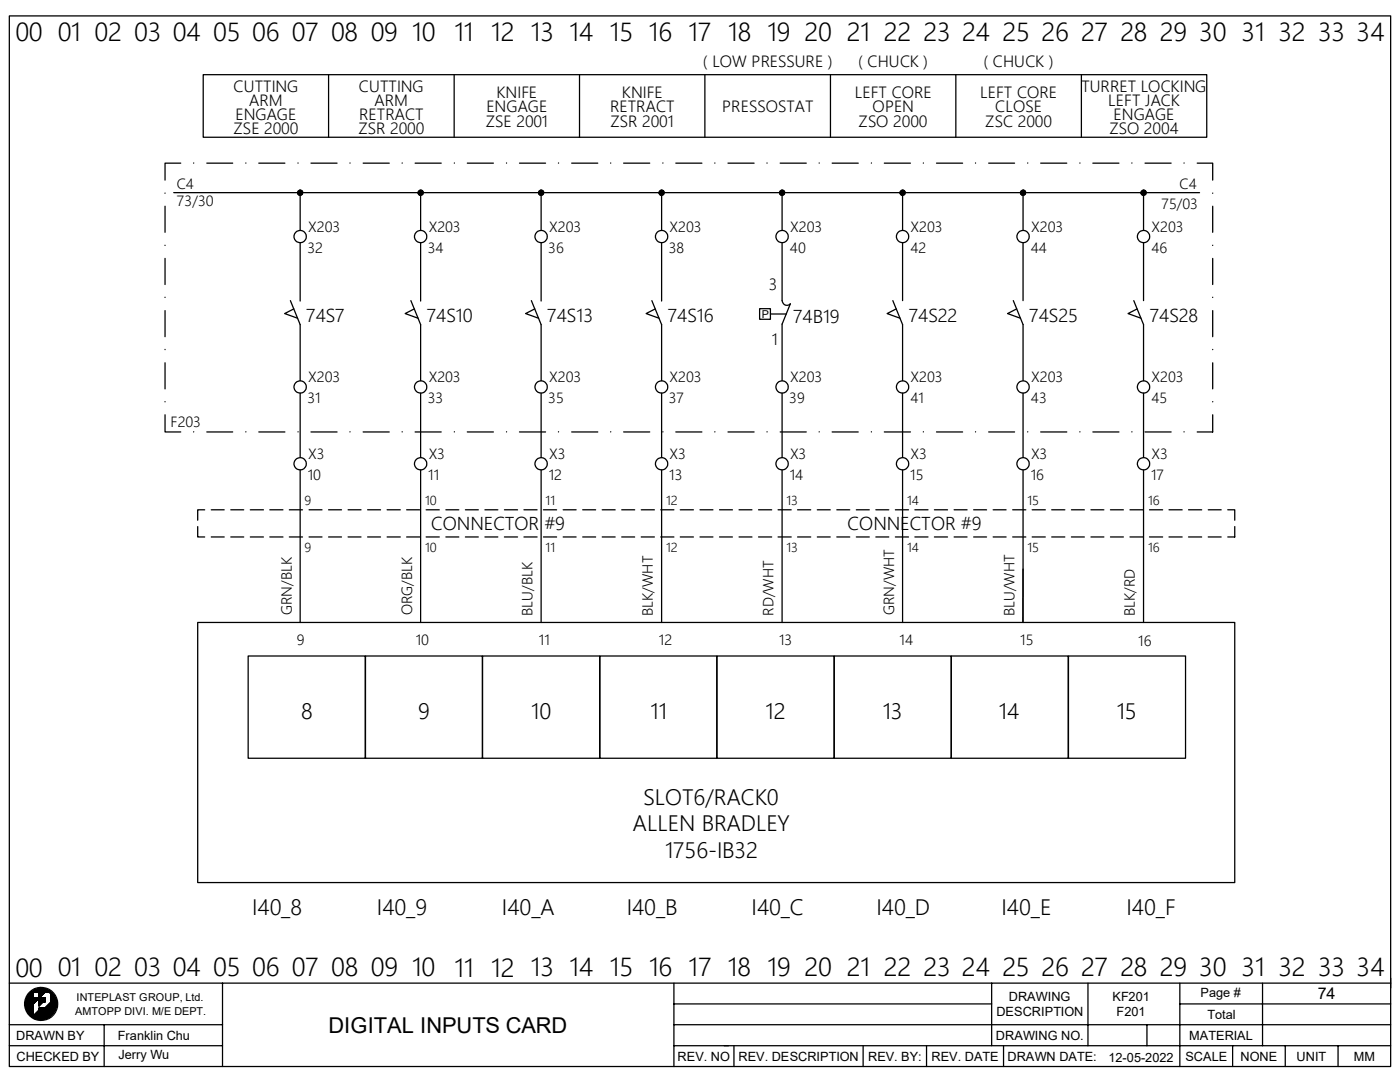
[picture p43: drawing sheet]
<svg xmlns="http://www.w3.org/2000/svg" width="279mm" height="216mm" viewBox="0 0 279 216" stroke-linecap="round" stroke-linejoin="round" font-family="sans-serif">
<defs><g id="words">
<g font-size="5.1">
<text x="3.1" y="8.2">00</text>
<text x="11.5" y="8.2">01 02 03 04 05 06 07 08 09</text>
<text x="82.3" y="8.3">10</text>
<text x="90.7" y="8.3">11</text>
<text x="98.1" y="8.3">12</text>
<text x="106" y="8.2">13</text>
<text x="113.6" y="8.3">14</text>
<text x="121.7" y="8.2">15 16</text>
<text x="137.4" y="8.3">17</text>
<text x="145.3" y="8.2">18 19 20</text>
<text x="169" y="8.3">21</text>
<text x="176.4" y="8.2">22 23 24 25 26 27 28 29 30 31 32 33 34</text>
<text x="3.1" y="194.9">00</text>
<text x="11.5" y="194.8">01 02 03 04</text>
<text x="42.5" y="194.8">05 06 07 08 09 10</text>
<text x="90.7" y="194.9">11 12</text>
<text x="106" y="194.8">13</text>
<text x="113.6" y="194.8">14 15 16 17 18 19</text>
<text x="160.6" y="194.8">20</text>
<text x="169" y="194.8">21 22</text>
<text x="184.3" y="194.8">23</text>
<text x="192" y="194.8">24</text>
<text x="200.1" y="194.8">25 26</text>
<text x="215.8" y="194.8">27</text>
<text x="223.6" y="194.8">28 29 30</text>
<text x="247.8" y="194.8">31</text>
<text x="255.1" y="194.8">32 33 34</text>
</g>
<g font-size="4.4">
<text x="60.1" y="143.4">8</text>
<text x="83.4" y="143.4">9</text>
<text x="106" y="143.5">10</text>
<text x="129.9" y="143.5">11</text>
<text x="152.8" y="143.5">12</text>
<text x="176.2" y="143.5">13</text>
<text x="199.4" y="143.5">14</text>
<text x="222.9" y="143.5">15</text>
<text x="128.4" y="160.7">SLOT6/RACK0</text>
<text x="126.3" y="165.9">ALLEN BRADLEY</text>
<text x="132.7" y="171.2">1756-IB32</text>
<text x="50.3" y="182.5">I40_8</text>
<text x="75.2" y="182.5">I40_9</text>
<text x="100.2" y="182.5">I40_A</text>
<text x="125.1" y="182.5">I40_B</text>
<text x="150" y="182.5">I40_C</text>
<text x="174.9" y="182.5">I40_D</text>
<text x="199.9" y="182.5">I40_E</text>
<text x="224.8" y="182.5">I40_F</text>
<text x="65.5" y="206">DIGITAL INPUTS CARD</text>
</g>
<g font-size="3.6">
<text x="61.1" y="64.2">74S7</text>
<text x="85.2" y="64.2">74S10</text>
<text x="109.2" y="64.2">74S13</text>
<text x="133.3" y="64.2">74S16</text>
<text x="158.3" y="64.4">74B19</text>
<text x="181.4" y="64.2">74S22</text>
<text x="205.4" y="64.2">74S25</text>
<text x="229.4" y="64.2">74S28</text>
<text x="86.1" y="105.7">CONNECTOR #9</text>
<text x="169.2" y="105.7">CONNECTOR #9</text>
</g>
<g font-size="3.2">
<text x="140.3" y="13.3">( LOW PRESSURE )</text>
<text x="171.3" y="13.3">( CHUCK )</text>
<text x="196.3" y="13.3">( CHUCK )</text>
<text x="46.6" y="18.3">CUTTING</text>
<text x="47" y="23.9">ENGAGE</text>
<text x="49.7" y="21.1">ARM</text>
<text x="71.6" y="18.3">CUTTING</text>
<text x="71.7" y="23.9">RETRACT</text>
<text x="74.7" y="21.1">ARM</text>
<text x="97.1" y="22.4">ENGAGE</text>
<text x="99.1" y="19.6">KNIFE</text>
<text x="121.8" y="22.4">RETRACT</text>
<text x="124.1" y="19.6">KNIFE</text>
<text x="144.1" y="22.4">PRESSOSTAT</text>
<text x="170.6" y="19.6">LEFT CORE</text>
<text x="174.1" y="22.4">OPEN</text>
<text x="195.6" y="19.6">LEFT CORE</text>
<text x="198.6" y="22.4">CLOSE</text>
<text x="215.8" y="18.3">TURRET LOCKING</text>
<text x="221.2" y="21.1">LEFT JACK</text>
<text x="222.2" y="23.9">ENGAGE</text>
<text x="46.6" y="26.7">ZSE 2000</text>
<text x="71.5" y="26.7">ZSR 2000</text>
<text x="96.9" y="25.3">ZSE 2001</text>
<text x="121.8" y="25.3">ZSR 2001</text>
<text x="171.4" y="25.3">ZSO 2000</text>
<text x="196.6" y="25.3">ZSC 2000</text>
<text x="221.4" y="26.7">ZSO 2004</text>
<text x="153.4" y="57.8">3</text>
<text x="154" y="68.8">1</text>
<text x="263" y="199.4">74</text>
</g>
<g font-size="2.9">
<text x="35.3" y="37.8">C4</text>
<text x="35.3" y="41.1">73/30</text>
<text x="231.8" y="41.7">75/03</text>
<text x="235.4" y="37.8">C4</text>
<text x="61.5" y="46.3">X203</text>
<text x="85.6" y="46.3">X203</text>
<text x="109.6" y="46.3">X203</text>
<text x="133.6" y="46.3">X203</text>
<text x="157.7" y="46.3">X203</text>
<text x="181.7" y="46.3">X203</text>
<text x="205.8" y="46.3">X203</text>
<text x="229.8" y="46.3">X203</text>
<text x="61.3" y="50.5">32</text>
<text x="85.4" y="50.5">34</text>
<text x="109.4" y="50.5">36</text>
<text x="133.5" y="50.5">38</text>
<text x="157.6" y="50.5">40</text>
<text x="181.7" y="50.5">42</text>
<text x="205.7" y="50.4">44</text>
<text x="229.8" y="50.5">46</text>
<text x="61.5" y="76.3">X203</text>
<text x="85.6" y="76.3">X203</text>
<text x="109.6" y="76.3">X203</text>
<text x="133.6" y="76.3">X203</text>
<text x="157.7" y="76.3">X203</text>
<text x="181.7" y="76.3">X203</text>
<text x="205.8" y="76.3">X203</text>
<text x="229.8" y="76.3">X203</text>
<text x="61.3" y="80.5">31</text>
<text x="85.4" y="80.4">33</text>
<text x="109.4" y="80.4">35</text>
<text x="133.5" y="80.4">37</text>
<text x="157.5" y="80.4">39</text>
<text x="181.7" y="80.5">41</text>
<text x="205.7" y="80.4">43</text>
<text x="229.8" y="80.4">45</text>
<text x="34" y="85.2">F203</text>
<text x="61.4" y="95.8">10</text>
<text x="61.5" y="91.6">X3</text>
<text x="85.5" y="95.8">11</text>
<text x="85.6" y="91.6">X3</text>
<text x="109.5" y="95.8">12</text>
<text x="109.6" y="91.6">X3</text>
<text x="133.6" y="95.8">13</text>
<text x="133.6" y="91.6">X3</text>
<text x="157.6" y="95.8">14</text>
<text x="157.7" y="91.6">X3</text>
<text x="181.7" y="95.8">15</text>
<text x="181.7" y="91.6">X3</text>
<text x="205.7" y="95.8">16</text>
<text x="205.8" y="91.6">X3</text>
<text x="229.7" y="95.8">17</text>
<text x="229.8" y="91.6">X3</text>
<text x="58.2" y="122.8" transform="rotate(-90 58.2 122.8)">GRN/BLK</text>
<text x="82.3" y="122.8" transform="rotate(-90 82.3 122.8)">ORG/BLK</text>
<text x="106.3" y="122.9" transform="rotate(-90 106.3 122.9)">BLU/BLK</text>
<text x="130.3" y="122.9" transform="rotate(-90 130.3 122.9)">BLK/WHT</text>
<text x="154.3" y="122.9" transform="rotate(-90 154.3 122.9)">RD/WHT</text>
<text x="178.4" y="122.8" transform="rotate(-90 178.4 122.8)">GRN/WHT</text>
<text x="202.4" y="122.9" transform="rotate(-90 202.4 122.9)">BLU/WHT</text>
<text x="226.5" y="122.9" transform="rotate(-90 226.5 122.9)">BLK/RD</text>
<text x="59.2" y="128.7">9</text>
<text x="83" y="128.8">10</text>
<text x="107.6" y="128.7">11</text>
<text x="131.5" y="128.7">12</text>
<text x="155.5" y="128.7">13</text>
<text x="179.5" y="128.8">14</text>
<text x="203.6" y="128.7">15</text>
<text x="227.2" y="128.8">16</text>
</g>
<g font-size="2.5">
<text x="60.8" y="100.7">9</text>
<text x="84.8" y="100.7">10</text>
<text x="108.9" y="100.7">11</text>
<text x="132.9" y="100.7">12</text>
<text x="157" y="100.7">13</text>
<text x="181" y="100.7">14</text>
<text x="205.1" y="100.7">15</text>
<text x="229.1" y="100.7">16</text>
<text x="60.8" y="110.1">9</text>
<text x="84.8" y="110.1">10</text>
<text x="108.9" y="110.1">11</text>
<text x="132.9" y="110.1">12</text>
<text x="157" y="110.1">13</text>
<text x="181" y="110.1">14</text>
<text x="205.1" y="110.1">15</text>
<text x="229.1" y="110.1">16</text>
<text x="198.8" y="202.8">DESCRIPTION</text>
<text x="201.3" y="199.7">DRAWING</text>
<text x="222" y="199.7">KF201</text>
<text x="222.8" y="202.7">F201</text>
<text x="239.6" y="198.9">Page #</text>
<text x="241" y="203.3">Total</text>
<text x="3.2" y="207.5">DRAWN BY</text>
<text x="23.5" y="207.5">Franklin Chu</text>
<text x="198.8" y="207.5">DRAWING NO.</text>
<text x="237.3" y="207.5">MATERIAL</text>
<text x="3.3" y="211.6">CHECKED BY</text>
<text x="23.6" y="211.4">Jerry Wu</text>
<text x="135.2" y="211.6">REV. NO REV. DESCRIPTION</text>
<text x="173.2" y="211.6">REV. BY:</text>
<text x="185.9" y="211.6">REV. DATE</text>
<text x="201.1" y="211.6">DRAWN DATE:</text>
<text x="221.2" y="211.9">12-05-2022</text>
<text x="236.6" y="211.6">SCALE</text>
<text x="247.6" y="211.6">NONE</text>
<text x="258.7" y="211.6">UNIT</text>
<text x="270.2" y="211.6">MM</text>
</g>
<g font-size="2.2">
<text x="152.1" y="63.5">P</text>
<text x="15" y="202.4">AMTOPP DIVI. M/E DEPT.</text>
<text x="15.3" y="199.8">INTEPLAST GROUP, Ltd.</text>
</g>
</g></defs>
<g fill="none" stroke="#000" stroke-width=".25">
<path d="M1.9 3.2h275.6v209.6h-275.6zM40.6 14.9h200.2v12.5h-200.2zM65.6 14.9v12.5M90.6 14.9v12.5M115.7 14.9v12.5M140.7 14.9v12.5M165.7 14.9v12.5M190.8 14.9v12.5M215.8 14.9v12.5M32.9 38.5v.1M34.7 38.4h204.7M36.1 32.6h-3.2v3.3"/>
<path d="M38.7 32.5v.1M41.3 32.6h5.1M49.1 32.5v.1M51.6 32.6h5.3M59.5 32.5v.1M59.8 37.9l-.4 .5M59.9 38.4v7.5M60 37.9l-.6 .7M60.2 38l-.8 .7M60.2 38.1l-.7 .7M60.3 38.2l-.7 .7M60.4 38.7l-.2 .2"/>
<path d="M60.4 38.3l-.7 .6M60.4 38.4l-.5 .6M62.1 32.6h5.2M69.9 32.5v.1M72.5 32.6h5.2M80.3 32.5v.1M82.8 32.6h5.3M83.9 37.9l-.5 .5M83.9 38.4v7.5M84.1 37.9l-.7 .7M84.2 38l-.7 .7M84.3 38.1l-.7 .7"/>
<path d="M84.4 38.2l-.7 .7M84.4 38.7l-.2 .2M84.5 38.3l-.7 .6M84.5 38.4l-.6 .6M90.7 32.5v.1M93.3 32.6h5.2M101.1 32.5v.1M103.7 32.6h5.2M107.9 37.9l-.4 .5M108 38.4v7.5M108.1 37.9l-.6 .7M108.2 38l-.7 .7"/>
<path d="M108.3 38.1l-.7 .7M108.4 38.2l-.7 .7M108.5 38.7l-.3 .2M108.5 38.3l-.7 .6M108.5 38.4l-.5 .6M111.5 32.5v.1M114.1 32.6h5.2M121.9 32.5v.1M124.5 32.6h5.2M132 37.9l-.5 .5M132 38.4v7.5M132.1 37.9l-.6 .7"/>
<path d="M132.3 32.5v.1M132.3 38l-.7 .7M132.4 38.1l-.7 .7M132.5 38.2l-.8 .7M132.5 38.7l-.2 .2M132.5 38.3l-.6 .6M132.5 38.4l-.5 .6M134.9 32.6h5.2M142.7 32.5v.1M145.3 32.6h5.2M153.1 32.5v.1M155.7 32.6h5.2"/>
<path d="M156 37.9l-.4 .5M156.1 38.4v7.5M156.2 37.9l-.6 .7M156.3 38l-.7 .7M156.4 38.1l-.7 .7M156.5 38.2l-.7 .7M156.5 38.7l-.2 .2M156.6 38.3l-.7 .6M156.6 38.4l-.5 .6M163.5 32.5v.1M166.1 32.6h5.2M173.9 32.5v.1"/>
<path d="M176.5 32.6h5.2M180.1 37.9l-.5 .5M180.1 38.4v7.5M180.3 37.9l-.7 .7M180.4 38l-.7 .7M180.5 38.1l-.8 .7M180.6 38.2l-.8 .7M180.6 38.7l-.2 .2M180.6 38.3l-.6 .6M180.6 38.4l-.5 .6M184.3 32.5v.1M186.9 32.6h5.2"/>
<path d="M194.7 32.5v.1M197.3 32.6h5.2M204.1 37.9l-.4 .5M204.2 38.4v7.5M204.3 37.9l-.6 .7M204.4 38l-.7 .7M204.5 38.1l-.7 .7M204.6 38.2l-.7 .7M204.6 38.7l-.2 .2M204.7 38.3l-.7 .6M204.7 38.4l-.5 .6M205.1 32.5v.1"/>
<path d="M207.7 32.6h5.2M215.5 32.5v.1M218.1 32.6h5.2M225.9 32.5v.1M228.2 37.9l-.5 .5M228.2 38.4v7.5M228.3 37.9l-.6 .7M228.5 38l-.7 .7M228.5 32.6h5.2M228.6 38.1l-.8 .7M228.6 38.2l-.7 .7M228.7 38.7l-.2 .2"/>
<path d="M228.7 38.3l-.7 .6M228.7 38.4l-.5 .6M236.3 32.5v.1M238.9 32.6h3.1v3.3M242 38.5v.1M32.9 41.1v5.3M32.9 48.9v.1M32.9 51.6v5.2M32.9 59.3v.1M58 60l1.9 4.8v11.1M59.9 48.4v11.7M82 60l1.9 4.8v11.1"/>
<path d="M83.9 48.4v11.7M106 60l2 4.8v11.1M108 48.4v11.7M130.1 60l1.9 4.8v11.1M132 48.4v11.7M156.1 48.4v11.6a.95 .95 0 0 0 .6 .9 .95 .95 0 0 0 1-.3l-1.6 4.1v11.2M178.2 60l1.9 4.8v11.1M180.1 48.4v11.6M202.2 60l2 4.8v11.1M204.2 48.4v11.6M226.3 60l1.9 4.8v11.1M228.2 48.4v11.6"/>
<path d="M242 41.1v5.3M242 48.9v.1M242 51.6v5.2M242 59.3v.1M32.9 62v5.2M32.9 69.7v.1M32.9 72.4v5.2M58.6 61.6l-1.8 1 2.6 .9M59.9 78.4v12.9M82.7 61.6l-1.8 1 2.5 .9M83.9 78.4v12.9M106.7 61.6l-1.8 1 2.6 .9"/>
<path d="M108 78.4v12.9M130.8 61.6l-1.9 1 2.6 .9M132 78.4v12.9M151.6 61.6h2.2v2.1h-2.2zM153.8 62.7h3.1M156.1 78.4v12.9M178.9 61.6l-1.9 1 2.6 .9M180.1 78.4v12.9M202.9 61.6l-1.8 1 2.6 .9M204.2 78.4v12.9M226.9 61.6l-1.8 1 2.6 .9M228.2 78.4v12.9"/>
<path d="M242 62v5.2M242 69.7v.1M242 72.4v5.2M32.9 82.8v3.4h3.2M32.9 80.1v.1M38.7 86.1v.1M41.3 86.2h5.1M49.1 86.1v.1M51.6 86.2h5.3M59.5 86.1v.1M59.9 93.8v30.4M62.1 86.2h5.2"/>
<path d="M69.9 86.1v.1M72.5 86.2h5.2M80.3 86.1v.1M82.8 86.2h5.3M83.9 93.8v30.4M90.7 86.1v.1M93.3 86.2h5.2M101.1 86.1v.1M103.7 86.2h5.2M108 93.8v30.4M111.5 86.1v.1M114.1 86.2h5.2"/>
<path d="M121.9 86.1v.1M124.5 86.2h5.2M132 93.8v30.4M132.3 86.1v.1M134.9 86.2h5.2M142.7 86.1v.1M145.3 86.2h5.2M153.1 86.1v.1M155.7 86.2h5.2M156.1 93.8v30.4M163.5 86.1v.1M166.1 86.2h5.2"/>
<path d="M173.9 86.1v.1M176.5 86.2h5.2M180.1 93.8v30.4M184.3 86.1v.1M186.9 86.2h5.2M194.7 86.1v.1M197.3 86.2h5.2M204.2 93.8v30.4M205.1 86.1v.1M207.7 86.2h5.2M215.5 86.1v.1M218.1 86.2h5.2"/>
<path d="M225.9 86.1v.1M228.2 93.8v30.4M228.5 86.2h5.2M236.3 86.1v.1M242 80.1v.1M242 82.8v3.4h-3.1M39.5 105.1v2h1.4M40.9 101.7h-1.4v2.1M42.2 101.7h2.5M42.2 107.1h2.5M46.1 101.7h2.5M46.1 107.1h2.5"/>
<path d="M50 101.7h2.6M50 107.1h2.6M53.8 101.7h2.7M53.8 107.1h2.7M57.7 101.7h2.7M57.7 107.1h2.7M61.7 101.7h2.6M61.7 107.1h2.6M65.6 101.7h2.6M65.6 107.1h2.6M69.5 101.7h2.6M69.5 107.1h2.6"/>
<path d="M73.4 101.7h2.5M73.4 107.1h2.5M77.3 101.7h2.6M77.3 107.1h2.6M81.2 101.7h2.6M81.2 107.1h2.6M85 101.7h2.7M85 107.1h2.7M89 101.7h2.6M89 107.1h2.6M92.9 101.7h2.6M92.9 107.1h2.6"/>
<path d="M96.8 101.7h2.6M96.8 107.1h2.6M100.7 101.7h2.6M100.7 107.1h2.6M104.6 101.7h2.6M104.6 107.1h2.6M108.5 101.7h2.6M108.5 107.1h2.6M112.4 101.7h2.6M112.4 107.1h2.6M116.3 101.7h2.6M116.3 107.1h2.6"/>
<path d="M120.2 101.7h2.6M120.2 107.1h2.6M124.1 101.7h2.6M124.1 107.1h2.6M128 101.7h2.6M128 107.1h2.6M131.9 101.7h2.6M131.9 107.1h2.6M135.8 101.7h2.6M135.8 107.1h2.6M139.7 101.7h2.6M139.7 107.1h2.6"/>
<path d="M143.6 101.7h2.6M143.6 107.1h2.6M147.5 101.7h2.6M147.5 107.1h2.6M151.4 101.7h2.6M151.4 107.1h2.6M155.3 101.7h2.6M155.3 107.1h2.6M159.2 101.7h2.6M159.2 107.1h2.6M163.1 101.7h2.6M163.1 107.1h2.6"/>
<path d="M167 101.7h2.6M167 107.1h2.6M170.9 101.7h2.6M170.9 107.1h2.6M174.8 101.7h2.6M174.8 107.1h2.6M178.7 101.7h2.6M178.7 107.1h2.6M182.6 101.7h2.6M182.6 107.1h2.6M186.5 101.7h2.6M186.5 107.1h2.6"/>
<path d="M190.4 101.7h2.6M190.4 107.1h2.6M194.3 101.7h2.6M194.3 107.1h2.6M198.2 101.7h2.6M198.2 107.1h2.6M202.1 101.7h2.6M202.1 107.1h2.6M204.2 113.5l-.1 10.7M206 101.7h2.6M206 107.1h2.6M209.9 101.7h2.6"/>
<path d="M209.9 107.1h2.6M213.8 101.7h2.6M213.8 107.1h2.6M217.7 101.7h2.6M217.7 107.1h2.6M221.6 101.7h2.6M221.6 107.1h2.6M225.5 101.7h2.6M225.5 107.1h2.6M229.4 101.7h2.6M229.4 107.1h2.6M233.3 101.7h2.6"/>
<path d="M233.3 107.1h2.6M237.2 101.7h2.6M237.2 107.1h2.6M241.1 101.7h2.6M241.1 107.1h2.6M245 101.7h1.4v2.1M246.4 105.1v2h-1.4M39.5 124.2h206.9v51.9h-206.9zM49.5 130.9h23.4v20.4h-23.4zM72.9 130.9h23.4v20.4h-23.4zM96.3 130.9h23.4v20.4h-23.4zM119.7 130.9h23.3v20.4h-23.3z"/>
<path d="M143.1 130.9h23.4v20.4h-23.4zM166.5 130.9h23.3v20.4h-23.3zM189.9 130.9h23.3v20.4h-23.3zM213.2 130.9h23.4v20.4h-23.4zM1.9 196.2h275.6M6.2 198l-.4 .4M6.5 197.8l-.9 .8M6.6 198.1l-1.4 1.4M6.6 198.2l-1.4 1.4M6.6 198.2l-1.4 1.5M6.6 198.3l-1.4 1.5M6.6 198.3l-1.4 1.6"/>
<path d="M6.6 198.4l-1.4 1.5M6.6 198.6l-1.5 1.6M6.6 198.7l-1.5 1.5M6.6 198.8l-1.5 1.5M6.6 198.8l-1.5 1.6M6.6 198.9l-1.5 1.5 1.5-1.4M6.6 199l-1.5 1.6M6.6 199.1l-1.5 1.5M6.6 199.2l-1.5 1.5M6.7 197.7l-1.2 1.1M6.8 199.2l-1.6 1.6M6.8 197.6l-1.3 1.4"/>
<path d="M6.9 199.2l-1.7 1.7M6.9 197.5l-1.5 1.6M7 199.2l-1.8 1.8M7.1 197.5l-1.8 1.7M7.1 199.2l-1.9 1.9M7.2 197.4l-1.9 1.9M7.2 198l.8-.7-.8 .7M7.2 199.2l-2 1.9M7.2 199.2l-2 2M7.3 197.4l-2.1 2M7.3 199.2l-2.1 2.1M7.4 197.4l-.7 .6"/>
<path d="M7.4 199.2l-2.1 2.1 2.2-2.1M7.5 197.4l-.7 .6M7.5 197.3l-.6 .7M7.5 199.2l-2.2 2.2M7.6 199.2l-2.3 2.3M7.6 197.3l-.7 .7M7.7 197.3l-.7 .7M7.8 199.1l1.6-1.6-4.1 4M7.8 197.3l-.7 .7M7.8 198.6l1.3-1.2-1.3 1.3M7.8 197.8v1.3h-1.3M7.9 197.3l-.8 .7"/>
<path d="M7.9 199.1v.1M8 199.2l-.2 .1M8 199.1l-.2 .2M8.1 197.3l-.8 .7M8.1 199.1l-.3 .3 .3-.2M8.2 197.2l-.8 .8M8.2 199.1l-.4 .4M8.2 197.2l-.7 .8M8.2 199.2l-.4 .4M8.3 197.3l-.8 .7M8.3 199.1l-.5 .5 .5-.4M8.4 197.3l-.8 .7"/>
<path d="M8.4 199.1l-.6 .6M8.4 197.3l-.7 .7M8.4 199.2l-.6 .6M8.5 197.3l-.8 .7M8.5 199.1l-.7 .8M8.6 199.2l-.8 .7M8.6 199.1l-.8 .8M8.6 197.3l-.8 .8M8.6 199.2l-.8 .8M8.7 197.3l-.9 .9M8.7 199.1l-.9 1M8.8 199.1l-1 1 1-.9"/>
<path d="M8.8 197.3l-1 1M8.9 199.1l-1.1 1.1M8.9 197.3l-1.1 1.1M8.9 199.1l-1.1 1.1 1.1-1M8.9 197.4l-1.1 1.1 1.2-1.1M9 199.4l-1.2 1.2M9 199.5l-1.2 1.2M9 199.7l-.3 .2M9 199.9h-.2M9 199.1l-1.2 1.2 1.2-1.1M9 199.1l-1.2 1.3 1.2-1.2M9 199.2l-1.2 1.2 1.2-1.1"/>
<path d="M9 199.3l-1.2 1.2 1.2-1.1M9 199.3l-1.2 1.3M9 199.4l-1.2 1.3M9 199.5l-.4 .4M9 199.7l-.2 .2 .2-.3-.3 .3M9 199.8v.1M9 199.1h-1.2v1.6l.8-.8M9 199.1v.8h-.4M9.1 197.4l-1.3 1.4M9.3 197.4l-1.5 1.5M9.3 197.4l-1.5 1.6M9.4 197.5l-4 4.1 2.3-2.4"/>
<path d="M9.5 197.5l-.5 .5M9.6 197.6l-.5 .4M9.7 198l.2-.2-.2 .2M9.7 197.6l-.5 .4M9.7 197.7l-.4 .3M9.7 197.7l-.3 .3M9.8 197.7l-.4 .3M9.8 197.7l-.3 .3M9.8 198l.2-.1-.1 .1M9.9 197.9l.3 .3M9.9 197.7l-.3 .3M10 197.8l-.2 .2"/>
<path d="M10 198.1l.2-.1-.2 .2M10.1 197.9l-.2 .2 .2-.1M10.1 199.9l.9-.8-4.1 4.1M10.2 198l-.1 .2 .2-.1M10.3 198.2v1.7l-1.3 1.3h-1.2v.4l-1.3 1.2M10.3 198.1l-.2 .2M10.3 198.1l-.2 .3M10.4 198.2l-.3 .2M10.4 198.2l-.3 .4M10.5 198.3l-.4 .4M10.5 198.3l-.4 .5M10.6 198.4l-.5 .4"/>
<path d="M10.6 198.4l-.5 .5M10.6 198.5l-.5 .5M10.7 198.5l-.6 .6 .6-.6M10.7 198.6l-.6 .6M10.8 198.6l-.7 .6M10.8 198.7l-.7 .6M10.8 198.7l-.7 .7M10.8 198.8l-.7 .7M10.9 198.8l-.8 .8M10.9 198.9l-.8 .7M10.9 198.9l-.8 .8M11 199l-.9 .8"/>
<path d="M11 199l-.9 .9M11 199.1l-4 4.1M11 199.2l-3.9 4M11.1 199.3l-3.9 3.9M11.1 199.4l-3.9 3.8M11.1 199.4l-3.8 3.9M11.1 199.5l-3.7 3.8 3.8-3.7M11.2 199.7l-3.6 3.6M11.2 199.8l-3.6 3.6M11.2 199.8l-3.5 3.6M11.2 199.9l-3.5 3.5M11.3 199.9l-3.5 3.5"/>
<path d="M44.4 196.2v8.3M134.5 196.2v16.6M197.9 196.2v12.5M217.1 196.2v12.5M235.5 196.2v16.6M252 196.2v12.5M277.5 195.2v1.9M1.9 204.5h42.5M1.9 208.7h42.5M5.1 200l1.5-1.5-1.5 1.6M6.6 200.4l-1.2 1.3M6.6 200.5l-1.1 1.3"/>
<path d="M6.6 200.7l-1.1 1.1M6.6 200.7l-1.1 1.2M6.6 200.9l-1 1.1M6.6 201l-1 1M6.6 201.1l-.9 1M6.6 201.2l-.9 .9 .9-.8M6.6 201.3l-.8 .9M6.6 201.4l-.8 .9M6.6 201.6l-.7 .8M6.6 201.7l-.7 .7M6.6 201.9l-.6 .6M6.6 202l-.5 .6"/>
<path d="M6.6 202.1l-.5 .5M6.6 200.4l-1.2 1.2M6.6 201.5l-.8 .8M6.6 201.8l-.6 .6M6.6 201.8l-.6 .7M6.6 201.9l-.5 .7M6.6 202.1l-.4 .5M6.6 202.2l-.4 .5 .4-.4M6.6 202.4l-.3 .3M6.6 202.4l-.3 .4M6.6 202.6l-.2 .2M7.5 203.3l3.7-3.7-3.7 3.7"/>
<path d="M7.8 201.1h.1M7.9 201.1l-.1 .1M8 201.1l-.2 .2M8.2 201.1l-.4 .4M8.3 201.1l-1.9 1.8M8.3 201.1l-1.8 1.8M8.4 201.1l-1.8 1.8 1.9-1.8M8.6 201.1l-2 1.9M8.7 201.1l-2 1.9M8.7 201.1l-1.9 2M8.8 201.1l-2 2M8.9 201.1l-2 2"/>
<path d="M10.7 202.1l-.7 .7M10.8 201.9l-1 1M10.9 201.8l-1.2 1.2M11 201.6l-1.5 1.5M11 201.5l-1.6 1.7M11.1 201.3l-1.9 1.9M11.1 201.4l-1.8 1.8M11.1 201.2l-2 2.1M11.2 201l-2.3 2.3M11.2 201.1l-2.2 2.2M11.2 200.8l-2.6 2.6M11.2 200.8l-2.5 2.6"/>
<path d="M11.2 200.9l-2.4 2.4M11.3 200l-3.4 3.4M11.3 200.1l-3.4 3.3M11.3 200.1l-3.3 3.3M11.3 200.2l-3.3 3.2M11.3 200.3l-3.2 3.1M11.3 200.3l-3.1 3.1 3.1-3M11.3 200.4l-3 3M11.3 200.5l-2.9 2.9M11.3 200.6l-2.8 2.8M11.3 200.7l-2.7 2.7M20.8 204.5v8.3"/>
<path d="M44.4 204.5v8.3M134.5 204.5h143M134.5 208.7h143M134.5 200.3h63.4M146.5 208.7v4.1M172.3 208.7v4.1M184.9 208.7v4.1M200.3 208.7v4.1M228.9 204.5v4.2M235.5 200.3h42M246 208.7v4.1M256.5 208.7v4.1"/>
<path d="M267 208.7v4.1"/>
<circle cx="59.9" cy="38.4" r=".51"/>
<circle cx="83.9" cy="38.4" r=".51"/>
<circle cx="108" cy="38.4" r=".51"/>
<circle cx="132" cy="38.4" r=".51"/>
<circle cx="156.1" cy="38.4" r=".51"/>
<circle cx="180.1" cy="38.4" r=".51"/>
<circle cx="204.2" cy="38.4" r=".51"/>
<circle cx="228.2" cy="38.4" r=".51"/>
<circle cx="59.9" cy="47.2" r="1.23"/>
<circle cx="83.9" cy="47.2" r="1.23"/>
<circle cx="108" cy="47.2" r="1.23"/>
<circle cx="132" cy="47.2" r="1.23"/>
<circle cx="156.1" cy="47.2" r="1.23"/>
<circle cx="180.1" cy="47.2" r="1.23"/>
<circle cx="204.2" cy="47.2" r="1.23"/>
<circle cx="228.2" cy="47.2" r="1.23"/>
<circle cx="59.9" cy="77.2" r="1.23"/>
<circle cx="83.9" cy="77.2" r="1.23"/>
<circle cx="108" cy="77.2" r="1.23"/>
<circle cx="132" cy="77.2" r="1.23"/>
<circle cx="156.1" cy="77.2" r="1.23"/>
<circle cx="180.1" cy="77.2" r="1.23"/>
<circle cx="204.2" cy="77.2" r="1.23"/>
<circle cx="228.2" cy="77.2" r="1.23"/>
<circle cx="59.9" cy="92.5" r="1.23"/>
<circle cx="83.9" cy="92.5" r="1.23"/>
<circle cx="108" cy="92.5" r="1.23"/>
<circle cx="132" cy="92.5" r="1.23"/>
<circle cx="156.1" cy="92.5" r="1.23"/>
<circle cx="180.1" cy="92.5" r="1.23"/>
<circle cx="204.2" cy="92.5" r="1.23"/>
<circle cx="228.2" cy="92.5" r="1.23"/>
<circle cx="8.2" cy="200.3" r="3.3"/>
</g>
<use href="#words"/>
</svg>
